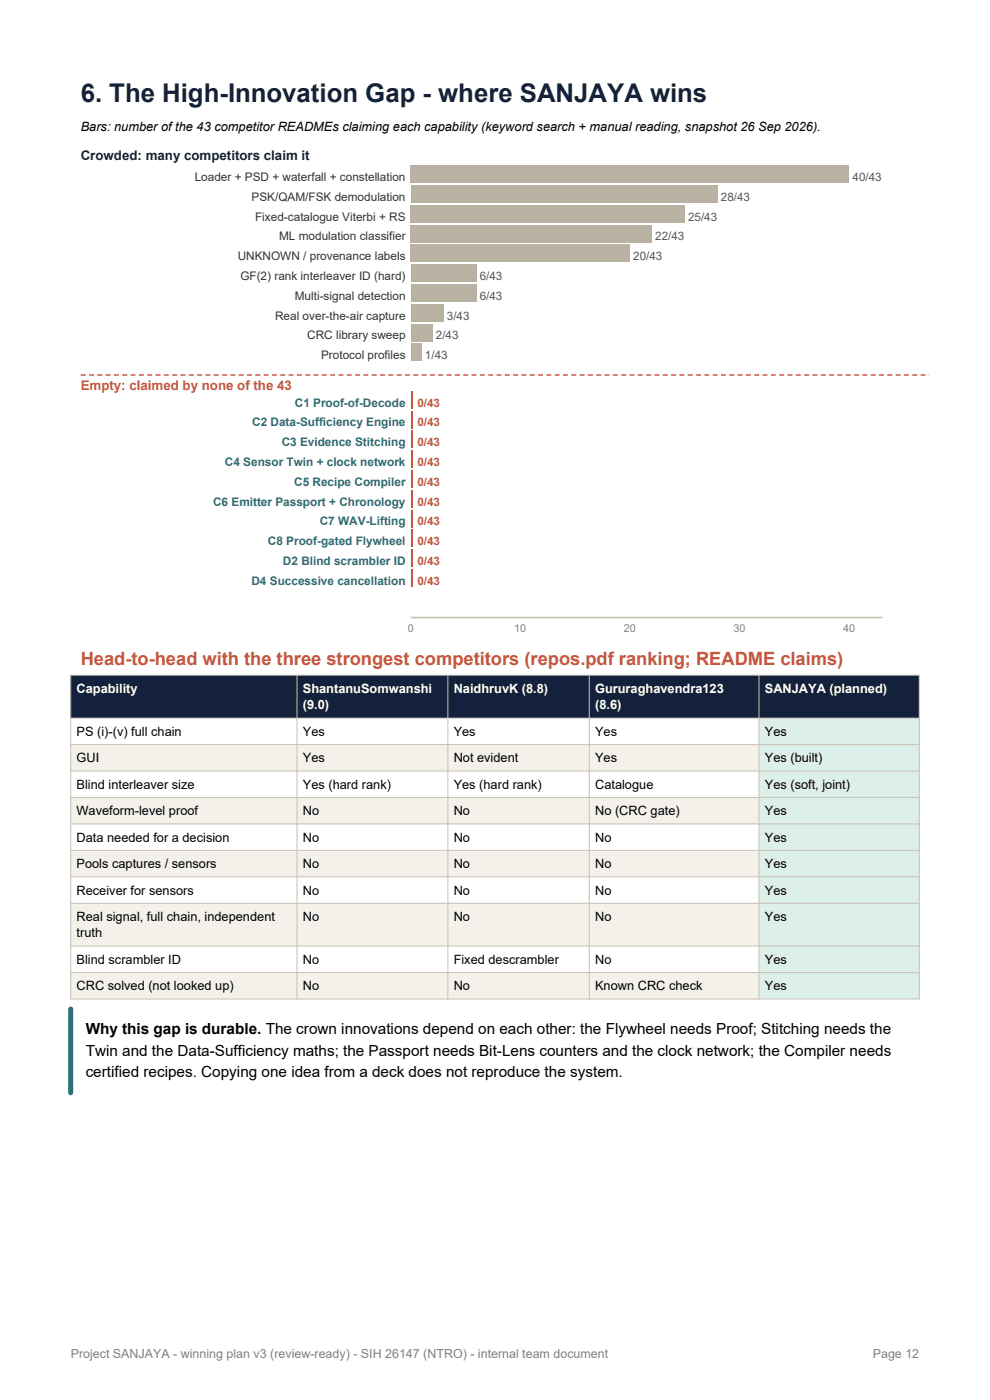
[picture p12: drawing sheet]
<svg xmlns="http://www.w3.org/2000/svg" width="210mm" height="297mm" viewBox="0 0 210 297" stroke-linecap="round" stroke-linejoin="round" font-family="sans-serif">
<defs><g id="words">
<text font-size="5.5" fill="#14213d" x="17.1" y="21.6">6. The High-Innovation Gap - where SANJAYA wins</text>
<text font-size="3.9" fill="#c8553d" x="17.1" y="141.1">Head-to-head with the three strongest competitors (repos.pdf ranking; README claims)</text>
<g font-size="3.2">
<text x="18.2" y="219.4">Why this gap is durable. The crown innovations depend on each other: the Flywheel needs Proof; Stitching needs the</text>
<text x="18.2" y="223.9">Twin and the Data-Sufficiency maths; the Passport needs Bit-Lens counters and the clock network; the Compiler needs</text>
<text x="18.2" y="228.4">certified recipes. Copying one idea from a deck does not reproduce the system.</text>
</g>
<text font-size="2.8" fill="#14213d" x="17.1" y="33.9">Crowded: many competitors claim it</text>
<text font-size="2.8" fill="#c8553d" x="17.1" y="82.8">Empty: claimed by none of the 43</text>
<g font-size="2.7">
<text x="17.1" y="27.8">Bars: number of the 43 competitor READMEs claiming each capability (keyword search + manual reading, snapshot 26 Sep 2026).</text>
<text x="16.2" y="156.1">PS (i)-(v) full chain</text>
<text x="16.2" y="161.7">GUI</text>
<text x="64.2" y="156.1">Yes</text>
<text x="64.2" y="161.7">Yes</text>
<text x="96.2" y="156.1">Yes</text>
<text x="96.2" y="161.7">Not evident</text>
<text x="126.2" y="156.1">Yes</text>
<text x="126.2" y="161.7">Yes</text>
<text x="162.2" y="156.1">Yes</text>
<text x="162.2" y="161.7">Yes (built)</text>
<text x="16.2" y="167.3">Blind interleaver size</text>
<text x="64.2" y="167.3">Yes (hard rank)</text>
<text x="96.2" y="167.3">Yes (hard rank)</text>
<text x="126.2" y="167.3">Catalogue</text>
<text x="162.2" y="167.3">Yes (soft, joint)</text>
<text x="16.2" y="173">Waveform-level proof</text>
<text x="64.2" y="173">No</text>
<text x="96.2" y="173">No</text>
<text x="126.2" y="173">No (CRC gate)</text>
<text x="162.2" y="173">Yes</text>
<text x="16.2" y="178.6">Data needed for a decision</text>
<text x="64.2" y="178.6">No</text>
<text x="96.2" y="178.6">No</text>
<text x="126.2" y="178.6">No</text>
<text x="162.2" y="178.6">Yes</text>
<text x="16.2" y="184.2">Pools captures / sensors</text>
<text x="64.2" y="184.2">No</text>
<text x="96.2" y="184.2">No</text>
<text x="126.2" y="184.2">No</text>
<text x="162.2" y="184.2">Yes</text>
<text x="16.2" y="189.8">Receiver for sensors</text>
<text x="64.2" y="189.8">No</text>
<text x="96.2" y="189.8">No</text>
<text x="126.2" y="189.8">No</text>
<text x="162.2" y="189.8">Yes</text>
<text x="16.2" y="195.4">Real signal, full chain, independent</text>
<text x="64.2" y="195.4">No</text>
<text x="96.2" y="195.4">No</text>
<text x="126.2" y="195.4">No</text>
<text x="162.2" y="195.4">Yes</text>
<text x="16.2" y="198.9">truth</text>
<text x="16.2" y="204.5">Blind scrambler ID</text>
<text x="64.2" y="204.5">No</text>
<text x="96.2" y="204.5">Fixed descrambler</text>
<text x="126.2" y="204.5">No</text>
<text x="162.2" y="204.5">Yes</text>
<text x="16.2" y="210.1">CRC solved (not looked up)</text>
<text x="64.2" y="210.1">No</text>
<text x="96.2" y="210.1">No</text>
<text x="126.2" y="210.1">Known CRC check</text>
<text x="162.2" y="210.1">Yes</text>
</g>
<g font-size="2.7" fill="#fff">
<text x="16.2" y="147">Capability</text>
<text x="64.2" y="147">ShantanuSomwanshi</text>
<text x="96.2" y="147">NaidhruvK (8.8)</text>
<text x="126.2" y="147">Gururaghavendra123</text>
<text x="162.2" y="147">SANJAYA (planned)</text>
<text x="64.2" y="150.5">(9.0)</text>
<text x="126.2" y="150.5">(8.6)</text>
</g>
<g font-size="2.6" fill="#808080">
<text x="15" y="288">Project SANJAYA - winning plan v3 (review-ready) - SIH 26147 (NTRO) - internal team document</text>
<text x="185.1" y="288">Page 12</text>
</g>
<g font-size="2.5" fill="#333">
<text x="41.3" y="38.4">Loader + PSD + waterfall + constellation</text>
<text x="53.3" y="42.6">PSK/QAM/FSK demodulation</text>
<text x="54.1" y="46.8">Fixed-catalogue Viterbi + RS</text>
<text x="59.2" y="51">ML modulation classifier</text>
<text x="50.4" y="55.2">UNKNOWN / provenance labels</text>
<text x="51" y="59.4">GF(2) rank interleaver ID (hard)</text>
<text x="62.5" y="63.6">Multi-signal detection</text>
<text x="58.4" y="67.8">Real over-the-air capture</text>
<text x="65.2" y="72">CRC library sweep</text>
<text x="68.1" y="76.2">Protocol profiles</text>
</g>
<g font-size="2.5" fill="#555">
<text x="180.8" y="38.4">40/43</text>
<text x="146" y="46.8">25/43</text>
<text x="152.9" y="42.6">28/43</text>
<text x="139" y="51">22/43</text>
<text x="101.8" y="59.4">6/43</text>
<text x="134.3" y="55.2">20/43</text>
<text x="101.8" y="63.6">6/43</text>
<text x="92.5" y="72">2/43</text>
<text x="94.8" y="67.8">3/43</text>
<text x="90.1" y="76.2">1/43</text>
</g>
<g font-size="2.5" fill="#2a6f77">
<text x="62.5" y="86.3">C1 Proof-of-Decode</text>
<text x="53.5" y="90.5">C2 Data-Sufficiency Engine</text>
<text x="59.8" y="94.7">C3 Evidence Stitching</text>
<text x="47.7" y="98.9">C4 Sensor Twin + clock network</text>
<text x="45.2" y="107.3">C6 Emitter Passport + Chronology</text>
<text x="62.4" y="103.1">C5 Recipe Compiler</text>
<text x="67.8" y="111.5">C7 WAV-Lifting</text>
<text x="56.8" y="115.7">C8 Proof-gated Flywheel</text>
<text x="60" y="119.9">D2 Blind scrambler ID</text>
<text x="53.3" y="124.1">D4 Successive cancellation</text>
</g>
<g font-size="2.5" fill="#c8553d">
<text x="88.5" y="86.3">0/43</text>
<text x="88.5" y="90.5">0/43</text>
<text x="88.5" y="94.7">0/43</text>
<text x="88.5" y="98.9">0/43</text>
<text x="88.5" y="103.1">0/43</text>
<text x="88.5" y="107.3">0/43</text>
<text x="88.5" y="111.5">0/43</text>
<text x="88.5" y="115.7">0/43</text>
<text x="88.5" y="119.9">0/43</text>
<text x="88.5" y="124.1">0/43</text>
</g>
<g font-size="2.3" fill="#808080">
<text x="86.5" y="134">0</text>
<text x="109.1" y="134">10</text>
<text x="132.4" y="134">20</text>
<text x="155.6" y="134">30</text>
<text x="178.9" y="134">40</text>
</g>
</g></defs>
<g fill="#b9b2a3">
<path d="M87.1 35.1h93v3.7h-93z" fill-rule="evenodd"/>
<path d="M87.1 39.3h65.1v3.7h-65.1z" fill-rule="evenodd"/>
<path d="M87.1 43.5h58.2v3.7h-58.2z" fill-rule="evenodd"/>
<path d="M87.1 47.7h51.2v3.7h-51.2z" fill-rule="evenodd"/>
<path d="M87.1 51.9h46.5v3.7h-46.5z" fill-rule="evenodd"/>
<path d="M87.1 56.1h14v3.7h-14z" fill-rule="evenodd"/>
<path d="M87.1 60.3h14v3.7h-14z" fill-rule="evenodd"/>
<path d="M87.1 64.5h7v3.7h-7z" fill-rule="evenodd"/>
<path d="M87.1 68.7h4.7v3.7h-4.7z" fill-rule="evenodd"/>
<path d="M87.1 72.9h2.3v3.7h-2.3z" fill-rule="evenodd"/>
</g>
<path d="M17.1 79.5h180" fill="none" stroke="#c8553d" stroke-width=".28" stroke-dasharray="1.1 .7" stroke-linecap="butt"/>
<path d="M87.3 83v3.7M87.3 87.2v3.7M87.3 91.4v3.7M87.3 95.6v3.7M87.3 99.8v3.7M87.3 104v3.7M87.3 108.2v3.7M87.3 112.4v3.7M87.3 116.6v3.7M87.3 120.8v3.7" fill="none" stroke="#c8553d" stroke-width=".42"/>
<path d="M87.1 131h100" fill="none" stroke="#c9c2b2" stroke-width=".35"/>
<path d="M15 143.2h180v9.1h-180z" fill-rule="evenodd" fill="#14213d"/>
<path d="M15 152.3h180v5.7h-180z" fill-rule="evenodd" fill="#fff"/>
<path d="M15 158h180v5.6h-180z" fill-rule="evenodd" fill="#f4f1ea"/>
<path d="M15 163.6h180v5.6h-180z" fill-rule="evenodd" fill="#fff"/>
<path d="M15 169.2h180v5.6h-180z" fill-rule="evenodd" fill="#f4f1ea"/>
<path d="M15 174.8h180v5.6h-180z" fill-rule="evenodd" fill="#fff"/>
<path d="M15 180.4h180v5.6h-180z" fill-rule="evenodd" fill="#f4f1ea"/>
<path d="M15 186h180v5.6h-180z" fill-rule="evenodd" fill="#fff"/>
<path d="M15 191.6h180v9.1h-180z" fill-rule="evenodd" fill="#f4f1ea"/>
<path d="M15 200.7h180v5.6h-180z" fill-rule="evenodd" fill="#fff"/>
<path d="M15 206.3h180v5.6h-180z" fill-rule="evenodd" fill="#f4f1ea"/>
<path d="M161 152.3h34v59.6h-34z" fill-rule="evenodd" fill="#dcefe9"/>
<g fill="none" stroke="#c9c2b2" stroke-width=".21">
<path d="M15 143.2h180v68.7h-180zM15 152.3h180M15 158h180M63 143.2v68.7M95 143.2v68.7M125 143.2v68.7M161 143.2v68.7M15 163.6h180M15 169.2h180M15 174.8h180M15 180.4h180M15 186h180"/>
<path d="M15 191.6h180M15 200.7h180M15 206.3h180"/>
</g>
<path d="M15 214.1h180v17.7h-180z" fill-rule="evenodd" fill="#fff"/>
<path d="M15 214.1v17.7" fill="none" stroke="#2a6f77" stroke-width="1.1"/>
<use href="#words"/>
</svg>
